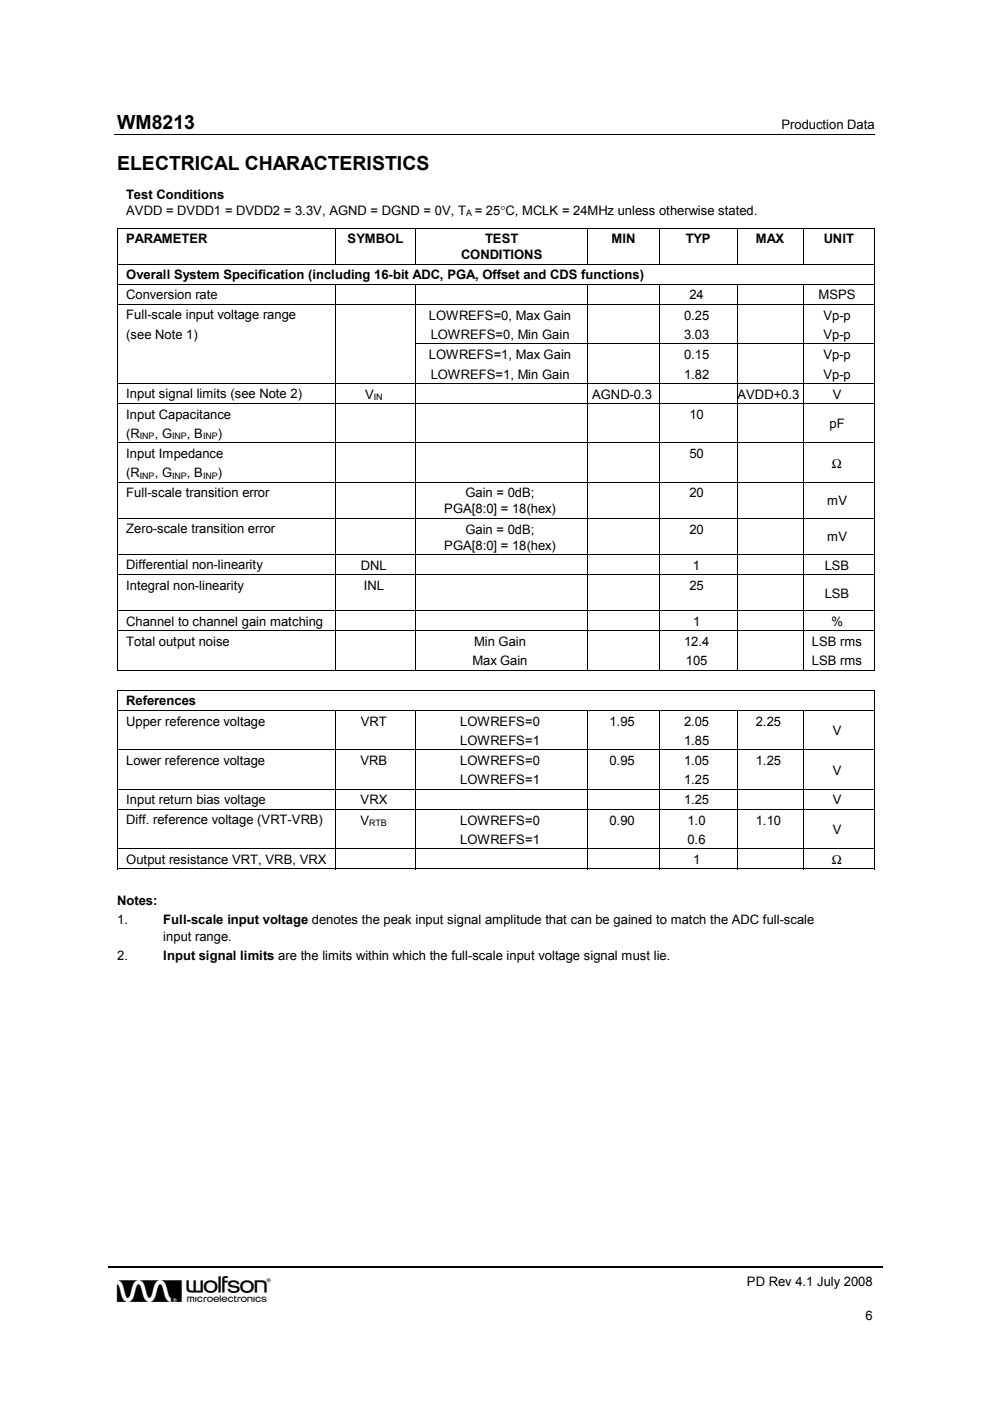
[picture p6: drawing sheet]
<svg xmlns="http://www.w3.org/2000/svg" width="210mm" height="297mm" viewBox="0 0 210 297" stroke-linecap="round" stroke-linejoin="round" font-family="sans-serif">
<defs><g id="words">
<text font-size="6.9" x="24.8" y="276.1">w</text>
<g font-size="4.1">
<text x="24.8" y="27.3">WM8213</text>
<text x="24.8" y="36.1">ELECTRICAL CHARACTERISTICS</text>
</g>
<g font-size="2.8">
<text x="165.7" y="27.3">Production Data</text>
<text x="26.8" y="42.1">Test Conditions</text>
<text x="26.8" y="45.5">AVDD = DVDD1 = DVDD2 = 3.3V, AGND = DGND = 0V, T = 25°C, MCLK = 24MHz unless otherwise stated.</text>
<text x="26.8" y="51.5">PARAMETER</text>
<text x="73.7" y="51.5">SYMBOL</text>
<text x="102.9" y="51.5">TEST</text>
<text x="129.7" y="51.5">MIN</text>
<text x="145.4" y="51.5">TYP</text>
<text x="160.2" y="51.5">MAX</text>
<text x="174.7" y="51.5">UNIT</text>
<text x="26.8" y="59.2">Overall System Specification (including 16-bit ADC, PGA, Offset and CDS functions)</text>
<text x="97.7" y="54.9">CONDITIONS</text>
<text x="26.8" y="63.5">Conversion rate</text>
<text x="146.2" y="63.5">24</text>
<text x="173.6" y="63.5">MSPS</text>
<text x="26.8" y="67.7">Full-scale input voltage range</text>
<text x="26.8" y="71.8">(see Note 1)</text>
<text x="90.9" y="67.8">LOWREFS=0, Max Gain</text>
<text x="91.3" y="71.8">LOWREFS=0, Min Gain</text>
<text x="145" y="71.8">3.03</text>
<text x="145" y="67.8">0.25</text>
<text x="174.6" y="71.8">Vp-p</text>
<text x="174.6" y="67.8">Vp-p</text>
<text x="90.9" y="76.2">LOWREFS=1, Max Gain</text>
<text x="145" y="76.2">0.15</text>
<text x="174.6" y="76.2">Vp-p</text>
<text x="91.3" y="80.3">LOWREFS=1, Min Gain</text>
<text x="145" y="80.3">1.82</text>
<text x="174.6" y="80.3">Vp-p</text>
<text x="26.8" y="84.5">Input signal limits (see Note 2)</text>
<text x="26.8" y="88.7">Input Capacitance</text>
<text x="77.4" y="84.5">V</text>
<text x="125.6" y="84.5">AGND-0.3</text>
<text x="146.2" y="88.8">10</text>
<text x="156.4" y="84.5">AVDD+0.3</text>
<text x="176.6" y="84.5">V</text>
<text x="26.8" y="92.8">(R</text>
<text x="32.8" y="92.8">, G</text>
<text x="39.6" y="92.8">, B</text>
<text x="46.2" y="92.8">)</text>
<text x="175.9" y="90.8">pF</text>
<text x="26.8" y="97.1">Input Impedance</text>
<text x="26.8" y="101.1">(R</text>
<text x="32.8" y="101.1">, G</text>
<text x="39.6" y="101.1">, B</text>
<text x="46.2" y="101.1">)</text>
<text x="146.2" y="97.1">50</text>
<text x="176.4" y="99.1">Ω</text>
<text x="26.8" y="105.4">Full-scale transition error</text>
<text x="98.7" y="105.5">Gain = 0dB;</text>
<text x="146.2" y="105.5">20</text>
<text x="175.4" y="107.1">mV</text>
<text x="26.8" y="113.1">Zero-scale transition error</text>
<text x="94.2" y="108.8">PGA[8:0] = 18(hex)</text>
<text x="98.7" y="113.1">Gain = 0dB;</text>
<text x="146.2" y="113.1">20</text>
<text x="94.2" y="116.5">PGA[8:0] = 18(hex)</text>
<text x="175.4" y="114.8">mV</text>
<text x="26.8" y="120.7">Differential non-linearity</text>
<text x="26.8" y="125">Integral non-linearity</text>
<text x="76.5" y="120.8">DNL</text>
<text x="77.1" y="125.1">INL</text>
<text x="146.2" y="125.1">25</text>
<text x="146.9" y="120.8">1</text>
<text x="174.9" y="120.8">LSB</text>
<text x="174.9" y="126.7">LSB</text>
<text x="26.8" y="132.7">Channel to channel gain matching</text>
<text x="26.8" y="136.9">Total output noise</text>
<text x="100.5" y="137">Min Gain</text>
<text x="145" y="137">12.4</text>
<text x="146.9" y="132.7">1</text>
<text x="172.1" y="137">LSB rms</text>
<text x="176.3" y="132.7">%</text>
<text x="100.2" y="141.1">Max Gain</text>
<text x="145.4" y="141.1">105</text>
<text x="172.1" y="141.1">LSB rms</text>
<text x="26.8" y="149.6">References</text>
<text x="26.8" y="153.8">Upper reference voltage</text>
<text x="76.5" y="153.9">VRT</text>
<text x="97.6" y="153.9">LOWREFS=0</text>
<text x="129.2" y="153.9">1.95</text>
<text x="145" y="153.9">2.05</text>
<text x="160.2" y="153.9">2.25</text>
<text x="176.6" y="155.9">V</text>
<text x="97.6" y="158">LOWREFS=1</text>
<text x="145" y="158">1.85</text>
<text x="26.8" y="162.2">Lower reference voltage</text>
<text x="76.4" y="162.2">VRB</text>
<text x="97.6" y="162.2">LOWREFS=0</text>
<text x="97.6" y="166.3">LOWREFS=1</text>
<text x="129.2" y="162.2">0.95</text>
<text x="145" y="166.3">1.25</text>
<text x="145" y="162.2">1.05</text>
<text x="160.2" y="162.2">1.25</text>
<text x="176.6" y="164.3">V</text>
<text x="26.8" y="170.5">Input return bias voltage</text>
<text x="76.5" y="170.6">VRX</text>
<text x="145" y="170.6">1.25</text>
<text x="176.6" y="170.6">V</text>
<text x="26.8" y="174.8">Diff. reference voltage (VRT-VRB)</text>
<text x="76.4" y="174.8">V</text>
<text x="97.6" y="178.9">LOWREFS=1</text>
<text x="97.6" y="174.8">LOWREFS=0</text>
<text x="129.2" y="174.8">0.90</text>
<text x="145.8" y="174.8">1.0</text>
<text x="145.8" y="178.9">0.6</text>
<text x="160.2" y="174.8">1.10</text>
<text x="176.6" y="176.8">V</text>
<text x="26.8" y="183.1">Output resistance VRT, VRB, VRX</text>
<text x="146.9" y="183.1">1</text>
<text x="176.4" y="183.1">Ω</text>
<text x="24.8" y="191.9">Notes:</text>
<text x="24.8" y="196">1.</text>
<text x="34.6" y="196">Full-scale input voltage denotes the peak input signal amplitude that can be gained to match the ADC full-scale</text>
<text x="24.8" y="203.5">2.</text>
<text x="34.6" y="199.5">input range.</text>
<text x="34.6" y="203.5">Input signal limits are the limits within which the full-scale input voltage signal must lie.</text>
<text x="158.4" y="272.7">PD Rev 4.1 July 2008</text>
<text x="183.5" y="279.9">6</text>
</g>
<g font-size="1.9">
<text x="98.8" y="45.8">A</text>
<text x="79.2" y="84.8">IN</text>
<text x="29.7" y="93.2">INP</text>
<text x="36.5" y="93.2">INP</text>
<text x="43.1" y="93.2">INP</text>
<text x="29.7" y="101.5">INP</text>
<text x="36.5" y="101.5">INP</text>
<text x="43.1" y="101.5">INP</text>
<text x="78.3" y="175.2">RTB</text>
</g>
</g></defs>
<g fill="none" stroke="#000" stroke-width=".21">
<path d="M24.3 28.6h161.2M24.8 48.3h160.7M24.8 56h160.7M24.9 48.4v7.5M24.9 56.1v4.1M71.1 48.4v7.5M88.1 48.4v7.5M124.6 48.4v7.5M139.8 48.4v7.5M156.3 48.4v7.5M170.3 48.4v7.5M185.5 48.4v7.5"/>
<path d="M185.5 56.1v4.1M24.8 60.3h160.7M24.8 64.6h160.7M24.9 60.4v4.1M24.9 64.6v8.2M24.9 73.1v8.1M71.1 60.4v4.1M71.1 64.6v8.2M71.1 73.1v8.1M88.1 60.4v4.1M88.1 64.6v8.2M88.1 73.1v8.1"/>
<path d="M88.2 72.9h36.3M124.6 60.4v4.1M124.6 64.6v8.2M124.6 73.1v8.1M124.7 72.9h15M139.8 60.4v4.1M139.8 64.6v8.2M139.8 73.1v8.1M139.9 72.9h16.3M156.3 60.4v4.1M156.3 64.6v8.2M156.3 73.1v8.1"/>
<path d="M156.4 72.9h13.8M170.3 60.4v4.1M170.3 64.6v8.2M170.3 73.1v8.1M170.3 72.9h15.1M185.5 60.4v4.1M185.5 64.6v8.2M185.5 73.1v8.1M24.8 81.3h160.7M24.8 85.6h160.7M24.8 93.9h160.7M24.9 81.4v4.1"/>
<path d="M24.9 85.6v8.2M24.9 94v8.1M71.1 81.4v4.1M71.1 85.6v8.2M71.1 94v8.1M88.1 81.4v4.1M88.1 85.6v8.2M88.1 94v8.1M124.6 81.4v4.1M124.6 85.6v8.2M124.6 94v8.1M139.8 81.4v4.1"/>
<path d="M139.8 85.6v8.2M139.8 94v8.1M156.3 81.4v4.1M156.3 85.6v8.2M156.3 94v8.1M170.3 81.4v4.1M170.3 85.6v8.2M170.3 94v8.1M185.5 81.4v4.1M185.5 85.6v8.2M185.5 94v8.1M24.8 102.2h160.7"/>
<path d="M24.8 109.9h160.7M24.8 117.6h160.7M24.9 102.3v7.5M24.9 110v7.5M24.9 117.6v4.2M71.1 102.3v7.5M71.1 110v7.5M71.1 117.6v4.2M88.1 102.3v7.5M88.1 110v7.5M88.1 117.6v4.2M124.6 102.3v7.5"/>
<path d="M124.6 110v7.5M124.6 117.6v4.2M139.8 102.3v7.5M139.8 110v7.5M139.8 117.6v4.2M156.3 102.3v7.5M156.3 110v7.5M156.3 117.6v4.2M170.3 102.3v7.5M170.3 110v7.5M170.3 117.6v4.2M185.5 102.3v7.5"/>
<path d="M185.5 110v7.5M185.5 117.6v4.2M24.8 121.8h160.7M24.8 129.5h160.7M24.8 133.8h160.7M24.9 121.9v7.5M24.9 129.6v4.1M24.9 133.9v8.1M71.1 121.9v7.5M71.1 129.6v4.1M71.1 133.9v8.1M88.1 121.9v7.5"/>
<path d="M88.1 129.6v4.1M88.1 133.9v8.1M124.6 121.9v7.5M124.6 129.6v4.1M124.6 133.9v8.1M139.8 121.9v7.5M139.8 129.6v4.1M139.8 133.9v8.1M156.3 121.9v7.5M156.3 129.6v4.1M156.3 133.9v8.1M170.3 121.9v7.5"/>
<path d="M170.3 129.6v4.1M170.3 133.9v8.1M185.5 121.9v7.5M185.5 129.6v4.1M185.5 133.9v8.1M24.8 142.1h160.7M24.8 146.4h160.7M24.8 150.7h160.7M24.8 159h160.7M24.9 146.5v4.1M24.9 150.7v8.2M24.9 159.1v8.2"/>
<path d="M71.1 150.7v8.2M71.1 159.1v8.2M88.1 150.7v8.2M88.1 159.1v8.2M124.6 150.7v8.2M124.6 159.1v8.2M139.8 150.7v8.2M139.8 159.1v8.2M156.3 150.7v8.2M156.3 159.1v8.2M170.3 150.7v8.2M170.3 159.1v8.2"/>
<path d="M185.5 146.5v4.1M185.5 150.7v8.2M185.5 159.1v8.2M24.8 167.3h160.7M24.8 171.6h160.7M24.8 179.9h160.7M24.9 167.4v4.1M24.9 171.7v8.2M71.1 167.4v4.1M71.1 171.7v8.2M88.1 167.4v4.1M88.1 171.7v8.2"/>
<path d="M124.6 167.4v4.1M124.6 171.7v8.2M139.8 167.4v4.1M139.8 171.7v8.2M156.3 167.4v4.1M156.3 171.7v8.2M170.3 167.4v4.1M170.3 171.7v8.2M185.5 167.4v4.1M185.5 171.7v8.2M24.8 184.2h46.2M24.9 180v4.3"/>
<path d="M71.1 180v4.3M71.2 184.2h16.9M88.1 180v4.3M88.2 184.2h36.3M124.6 180v4.3M124.7 184.2h15M139.8 180v4.3M139.9 184.2h16.3M156.3 180v4.3M156.4 184.2h13.8M170.3 180v4.3M170.3 184.2h15.1"/>
<path d="M185.5 180v4.3"/>
</g>
<path d="M23 268.7h164.3" fill="none" stroke="#000" stroke-width=".34"/>
<g fill="#000">
<path d="M24.8 48.3h.2v.1h-.2zM185.4 48.3h.1v.1h-.1zM24.8 72.8h.2v.3h-.2zM71 72.8h.2v.3h-.2zM88.1 72.8h.1v.3h-.1zM124.5 72.8h.2v.3h-.2zM139.7 72.8h.2v.3h-.2zM156.2 72.8h.2v.3h-.2zM170.2 72.8h.1v.3h-.1zM185.4 72.8h.1v.3h-.1zM24.8 142h.2v.2h-.2zM24.8 146.3h.2v.2h-.2z"/>
<path d="M185.4 142h.1v.2h-.1zM185.4 146.3h.1v.2h-.1zM185.4 184.1h.1v.2h-.1z"/>
</g>
<use href="#words"/>
</svg>
